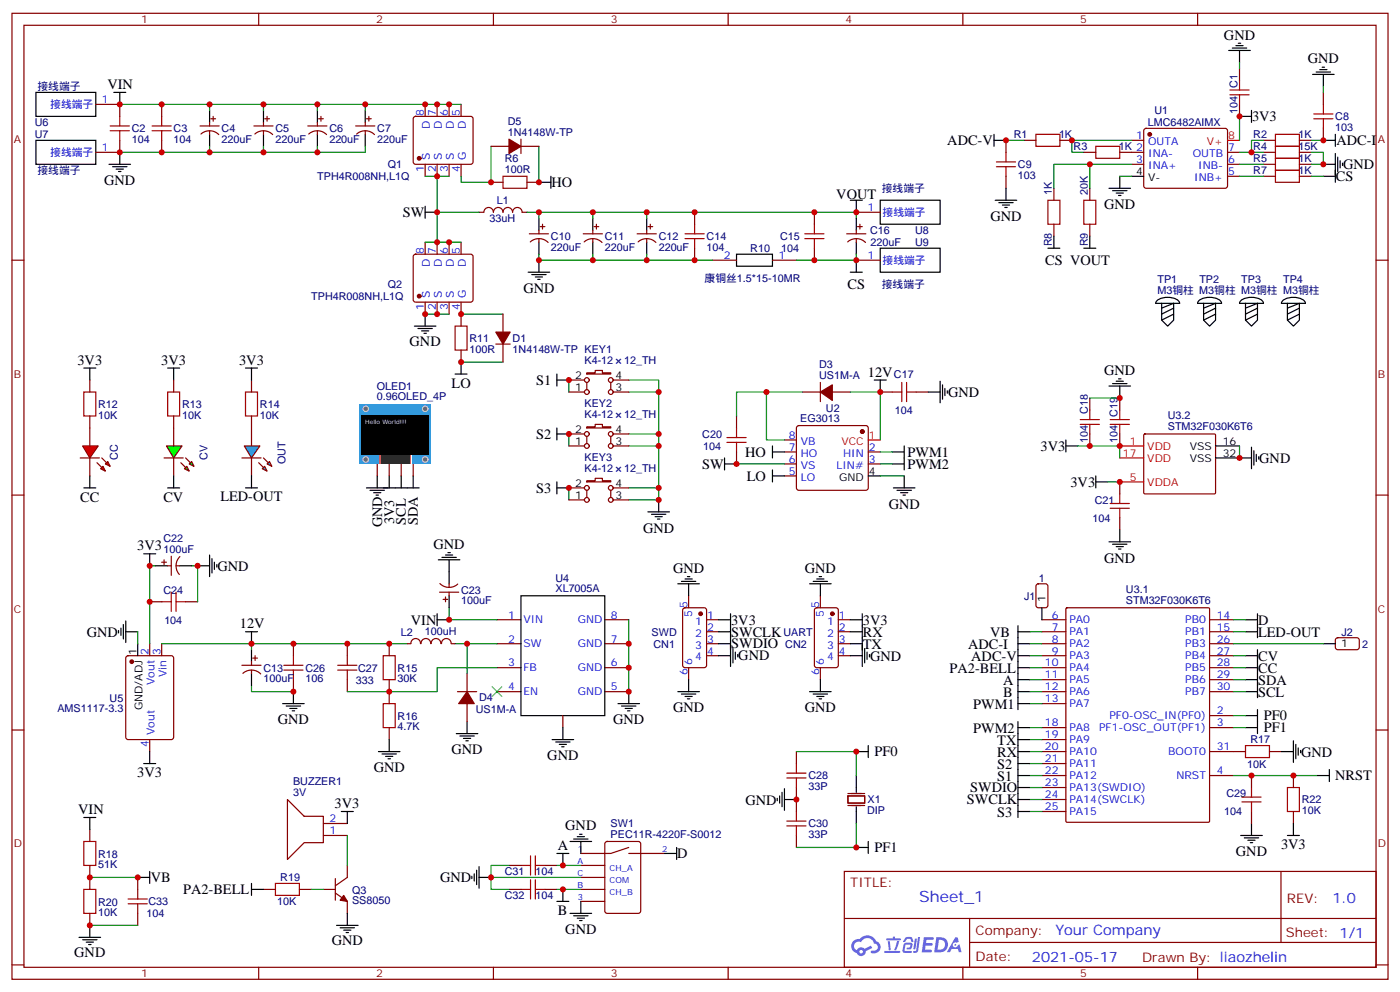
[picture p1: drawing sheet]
<svg xmlns="http://www.w3.org/2000/svg" width="412mm" height="292mm" viewBox="0 0 412 292" stroke-linecap="round" stroke-linejoin="round" font-family="sans-serif">
<defs><g id="words">
<text font-size="4.6" fill="#00f" x="270.8" y="265.5">Sheet_1</text>
<g font-size="4.2">
<text x="360.5" y="11.6">GND</text>
<text x="385.2" y="18.7">GND</text>
<text x="31.6" y="26.2">VIN</text>
<text x="368.8" y="35.7">3V3</text>
<text x="279.1" y="42.8">ADC-V</text>
<text x="393.7" y="42.7">ADC-I</text>
<text x="393.5" y="53.3">CS</text>
<text x="395.6" y="49.8">GND</text>
<text x="30.7" y="54.4">GND</text>
<text x="162.5" y="55.1">HO</text>
<text x="246.4" y="58.6">VOUT</text>
<text x="118.7" y="64">SW</text>
<text x="291.8" y="65">GND</text>
<text x="325.3" y="61.5">GND</text>
<text x="307.9" y="78">CS VOUT</text>
<text x="154.2" y="86.1">GND</text>
<text x="249.6" y="85.1">CS</text>
<text x="120.7" y="102">GND</text>
<text x="22.8" y="107.3">3V3</text>
<text x="47.5" y="107.3">3V3</text>
<text x="70.4" y="107.3">3V3</text>
<text x="157.9" y="113.3">S1</text>
<text x="255.6" y="110.8">12V</text>
<text x="325.3" y="110.5">GND</text>
<text x="133" y="114.1">LO</text>
<text x="279.3" y="116.9">GND</text>
<text x="157.9" y="129.2">S2</text>
<text x="219.5" y="134.4">HO</text>
<text x="267.3" y="134.5">PWM1</text>
<text x="306.5" y="132.7">3V3</text>
<text x="370.9" y="136.3">GND</text>
<text x="206.9" y="138">SW</text>
<text x="220" y="141.5">LO</text>
<text x="267.3" y="138">PWM2</text>
<text x="315.3" y="143.3">3V3</text>
<text x="23.6" y="147.6">CC</text>
<text x="48.1" y="147.6">CV</text>
<text x="64.9" y="147.6">LED-OUT</text>
<text x="157.9" y="145.1">S3</text>
<text x="261.8" y="149.7">GND</text>
<text x="112.5" y="155.3" transform="rotate(-90 112.5 155.3)">GND</text>
<text x="116.1" y="154.3" transform="rotate(-90 116.1 154.3)">3V3</text>
<text x="119.6" y="154.6" transform="rotate(-90 119.6 154.6)">SCL</text>
<text x="123.1" y="154.6" transform="rotate(-90 123.1 154.6)">SDA</text>
<text x="40.5" y="162">3V3</text>
<text x="127.7" y="161.6">GND</text>
<text x="189.5" y="156.8">GND</text>
<text x="325.3" y="165.6">GND</text>
<text x="64" y="168">GND</text>
<text x="198.3" y="168.7">GND</text>
<text x="237.1" y="168.6">GND</text>
<text x="70.7" y="184.9">12V</text>
<text x="121" y="183.9">VIN</text>
<text x="215.4" y="183.8">3V3</text>
<text x="254.2" y="183.8">3V3</text>
<text x="370.6" y="183.9">D</text>
<text x="25.6" y="187.4">GND</text>
<text x="215.4" y="187.4">SWCLK</text>
<text x="215.4" y="190.9">SWDIO</text>
<text x="254.2" y="190.9">TX</text>
<text x="254.2" y="187.4">RX</text>
<text x="285.2" y="190.9">ADC-I</text>
<text x="291.6" y="187.4">VB</text>
<text x="370.6" y="187.4">LED-OUT</text>
<text x="217.5" y="194.4">GND</text>
<text x="256.3" y="194.4">GND</text>
<text x="279.7" y="198">PA2-BELL</text>
<text x="286.1" y="194.5">ADC-V</text>
<text x="370.6" y="194.5">CV</text>
<text x="295.5" y="201.5">A</text>
<text x="370.6" y="201.5">SDA</text>
<text x="370.6" y="198">CC</text>
<text x="198.3" y="209.7">GND</text>
<text x="237.1" y="209.7">GND</text>
<text x="286.7" y="208.6">PWM1</text>
<text x="295.5" y="205.1">B</text>
<text x="370.6" y="205.1">SCL</text>
<text x="81.9" y="213.2">GND</text>
<text x="180.6" y="213.2">GND</text>
<text x="286.7" y="215.7">PWM2</text>
<text x="372.3" y="212.1">PF0</text>
<text x="372.3" y="215.6">PF1</text>
<text x="293.8" y="219.2">TX</text>
<text x="110.1" y="227.3">GND</text>
<text x="133" y="222">GND</text>
<text x="161.2" y="223.8">GND</text>
<text x="257.6" y="222.6">PF0</text>
<text x="293.8" y="226.2">S2</text>
<text x="293.8" y="222.7">RX</text>
<text x="383.3" y="222.7">GND</text>
<text x="40.5" y="228.8">3V3</text>
<text x="285.8" y="233.3">SWDIO</text>
<text x="293.8" y="229.8">S1</text>
<text x="393.3" y="229.7">NRST</text>
<text x="23.1" y="239.6">VIN</text>
<text x="98.5" y="237.8">3V3</text>
<text x="219.6" y="236.8">GND</text>
<text x="284.8" y="236.8">SWCLK</text>
<text x="166.5" y="244.5">GND</text>
<text x="293.8" y="240.3">S3</text>
<text x="164.3" y="250.1">A</text>
<text x="257.6" y="250.9">PF1</text>
<text x="377.4" y="249.9">3V3</text>
<text x="199.5" y="252.7">D</text>
<text x="364.1" y="252">GND</text>
<text x="44.5" y="259.7">VB</text>
<text x="53.9" y="263.2">PA2-BELL</text>
<text x="129.7" y="259.7">GND</text>
<text x="164.3" y="269.3">B</text>
<text x="166.5" y="274.9">GND</text>
<text x="21.9" y="281.6">GND</text>
<text x="97.7" y="278">GND</text>
</g>
<g font-size="4.2" fill="#00f">
<text x="392.5" y="265.8">1.0</text>
<text x="310.9" y="275.3">Your Company</text>
<text x="304" y="283.1">2021-05-17</text>
</g>
<g font-size="3.9" fill="#800">
<text x="250.5" y="261.1">TITLE:</text>
<text x="379.1" y="265.8">REV:</text>
<text x="287.4" y="275.3">Company:</text>
<text x="378.7" y="275.9">Sheet: 1/1</text>
<text x="287.4" y="283">Date:</text>
<text x="336.4" y="283.1">Drawn By: liaozhelin</text>
</g>
<g font-size="3.2" fill="#800">
<text x="41.6" y="6.9">1</text>
<text x="110.8" y="6.9">2</text>
<text x="179.9" y="6.9">3</text>
<text x="249.1" y="6.9">4</text>
<text x="318.2" y="6.9">5</text>
<text x="4.1" y="42">A</text>
<text x="405.9" y="42">A</text>
<text x="4.1" y="111.2">B</text>
<text x="405.9" y="111.2">B</text>
<text x="4.1" y="180.3">C</text>
<text x="405.9" y="180.3">C</text>
<text x="4.1" y="249.4">D</text>
<text x="405.9" y="249.4">D</text>
<text x="41.6" y="287.7">1</text>
<text x="110.8" y="287.7">2</text>
<text x="179.9" y="287.7">3</text>
<text x="249.1" y="287.7">4</text>
<text x="318.2" y="287.7">5</text>
</g>
<g font-size="3.2" fill="#000080">
<text x="11.1" y="26.5">接线端子</text>
<text x="364.5" y="25.8" transform="rotate(-90 364.5 25.8)">C1</text>
<text x="340.1" y="33.6">U1</text>
<text x="364.5" y="33.5" transform="rotate(-90 364.5 33.5)">104</text>
<text x="393.3" y="35.4">C8</text>
<text x="10.2" y="37.1">U6</text>
<text x="10.2" y="40.7">U7</text>
<text x="38.8" y="39">C2</text>
<text x="51.2" y="39">C3</text>
<text x="65.3" y="38.9">C4</text>
<text x="81.1" y="38.9">C5</text>
<text x="97" y="38.9">C6</text>
<text x="111.1" y="38.9">C7</text>
<text x="149.6" y="39.9">1N4148W-TP</text>
<text x="149.6" y="36.7">D5</text>
<text x="298.6" y="40.7">R1</text>
<text x="312" y="40.7">1K</text>
<text x="338.1" y="37.2">LMC6482AIMX</text>
<text x="369.2" y="40.7">R2</text>
<text x="382.5" y="40.7">1K</text>
<text x="393.3" y="38.6">103</text>
<text x="38.8" y="42.1">104</text>
<text x="51.2" y="42.1">104</text>
<text x="65.3" y="42.1">220uF</text>
<text x="81.1" y="42.1">220uF</text>
<text x="97" y="42.1">220uF</text>
<text x="111.1" y="42.1">220uF</text>
<text x="148.7" y="47.7">R6</text>
<text x="316.2" y="44.2">R3</text>
<text x="329.6" y="44.2">1K 2</text>
<text x="369.2" y="47.7">R5</text>
<text x="369.2" y="44.2">R4</text>
<text x="382.5" y="47.7">1K</text>
<text x="382.5" y="44.2">15K</text>
<text x="11.1" y="51.2">接线端子</text>
<text x="93.5" y="53">TPH4R008NH,L1Q</text>
<text x="114.2" y="49.5">Q1</text>
<text x="148.7" y="50.8">100R</text>
<text x="299.9" y="52.7">103</text>
<text x="299.9" y="49.5">C9</text>
<text x="369.2" y="51.3">R7</text>
<text x="382.5" y="51.3">1K</text>
<text x="259.8" y="56.5">接线端子</text>
<text x="309.9" y="57.4" transform="rotate(-90 309.9 57.4)">1K</text>
<text x="320.4" y="57.4" transform="rotate(-90 320.4 57.4)">20K</text>
<text x="144.2" y="65.4">33uH</text>
<text x="146.3" y="60.1">L1</text>
<text x="162.3" y="70.7">C10</text>
<text x="178.2" y="70.7">C11</text>
<text x="194" y="70.7">C12</text>
<text x="208.1" y="70.7">C14</text>
<text x="229.8" y="70.6">C15</text>
<text x="256.3" y="68.9">C16</text>
<text x="269.5" y="68.9">U8</text>
<text x="162.3" y="73.9">220uF</text>
<text x="178.2" y="73.9">220uF</text>
<text x="194" y="73.9">220uF</text>
<text x="208.1" y="73.8">104</text>
<text x="221" y="74.2">R10</text>
<text x="230.1" y="74.2">104</text>
<text x="256.4" y="72.4">220uF</text>
<text x="269.5" y="72.4">U9</text>
<text x="309.9" y="72.6" transform="rotate(-90 309.9 72.6)">R8</text>
<text x="320.4" y="72.6" transform="rotate(-90 320.4 72.6)">R9</text>
<text x="207.6" y="83">康铜丝1.5*15-10MR</text>
<text x="340.9" y="83.4">TP1</text>
<text x="353.3" y="83.4">TP2</text>
<text x="365.6" y="83.4">TP3</text>
<text x="378" y="83.4">TP4</text>
<text x="91.7" y="88.3">TPH4R008NH,L1Q</text>
<text x="114.2" y="84.8">Q2</text>
<text x="259.8" y="84.8">接线端子</text>
<text x="340.9" y="86.5">M3铜柱 M3铜柱 M3铜柱 M3铜柱</text>
<text x="138.3" y="100.7">R11</text>
<text x="151" y="100.7">D1</text>
<text x="138.3" y="103.8">100R</text>
<text x="151" y="103.8">1N4148W-TP KEY1</text>
<text x="172.2" y="107.1">K4-12</text>
<text x="183.8" y="107.1">12_TH</text>
<text x="241.3" y="111.5">US1M-A</text>
<text x="241.3" y="108.4">D3</text>
<text x="263.3" y="111.2">C17</text>
<text x="111" y="117.9">0.96OLED_4P</text>
<text x="111" y="114.7">OLED1</text>
<text x="172.2" y="119.8">KEY2</text>
<text x="28.9" y="123.2">10K</text>
<text x="28.9" y="120.1">R12</text>
<text x="53.6" y="123.2">10K</text>
<text x="53.6" y="120.1">R13</text>
<text x="76.6" y="123.2">10K</text>
<text x="76.6" y="120.1">R14</text>
<text x="172.2" y="123">K4-12</text>
<text x="183.8" y="123">12_TH</text>
<text x="235.7" y="124.2">EG3013</text>
<text x="243.3" y="121.2">U2</text>
<text x="263.6" y="121.8">104</text>
<text x="320.4" y="121.9" transform="rotate(-90 320.4 121.9)">C18</text>
<text x="329.2" y="122.8" transform="rotate(-90 329.2 122.8)">C19</text>
<text x="344" y="123.4">U3.2</text>
<text x="206.9" y="128.9">C20</text>
<text x="320.4" y="130.5" transform="rotate(-90 320.4 130.5)">104</text>
<text x="329.2" y="130.5" transform="rotate(-90 329.2 130.5)">104</text>
<text x="344" y="126.6">STM32F030K6T6</text>
<text x="34.7" y="135.4" transform="rotate(-90 34.7 135.4)">CC</text>
<text x="61.1" y="135.3" transform="rotate(-90 61.1 135.3)">CV</text>
<text x="84.1" y="136.5" transform="rotate(-90 84.1 136.5)">OUT</text>
<text x="172.2" y="135.7">KEY3</text>
<text x="207.2" y="132.4">104</text>
<text x="172.2" y="138.9">K4-12</text>
<text x="183.8" y="138.9">12_TH</text>
<text x="322.5" y="148.3">C21</text>
<text x="321.8" y="153.6">104</text>
<text x="48.1" y="159.5">C22</text>
<text x="48.1" y="162.7">100uF</text>
<text x="163.6" y="171.3">U4</text>
<text x="306" y="171.2">1</text>
<text x="48.1" y="174.7">C24</text>
<text x="135.8" y="177.9">100uF</text>
<text x="135.8" y="174.7">C23</text>
<text x="163.6" y="174.3">XL7005A</text>
<text x="301.7" y="176.5">J1</text>
<text x="331.7" y="177.8">STM32F030K6T6</text>
<text x="331.7" y="174.6">U3.1</text>
<text x="48.4" y="183.6">104</text>
<text x="118.1" y="187.1">L2</text>
<text x="125.2" y="186.9">100uH</text>
<text x="192" y="187.1">SWD</text>
<text x="192.5" y="190.6">CN1</text>
<text x="230.8" y="187.1">UART</text>
<text x="231.3" y="190.6">CN2</text>
<text x="395.1" y="187.1">J2</text>
<text x="401.3" y="190.7">2</text>
<text x="77.6" y="197.7">C13</text>
<text x="90" y="197.7">C26</text>
<text x="105.5" y="197.7">C27</text>
<text x="117.1" y="197.7">R15</text>
<text x="77.6" y="200.8">100uF</text>
<text x="90" y="200.8">106</text>
<text x="104.9" y="201.2">333</text>
<text x="117.1" y="200.8">30K</text>
<text x="16.9" y="209.7">AMS1117-3.3</text>
<text x="32.3" y="206.6">U5</text>
<text x="141.1" y="206.5">D4</text>
<text x="117.1" y="214.9">4.7K</text>
<text x="117.1" y="211.9">R16</text>
<text x="140.2" y="210">US1M-A</text>
<text x="368.3" y="218.8">R17</text>
<text x="367.4" y="226">10K</text>
<text x="86.3" y="231.2">BUZZER1</text>
<text x="238.1" y="232.6">33P</text>
<text x="238.1" y="229.4">C28</text>
<text x="86.3" y="234.3">3V</text>
<text x="255.4" y="239.6">DIP</text>
<text x="255.6" y="236.5">X1</text>
<text x="361.3" y="234.7">C29</text>
<text x="383.5" y="239.7">10K</text>
<text x="383.5" y="236.5">R22</text>
<text x="179.9" y="243.4">SW1</text>
<text x="238.1" y="243.5">C30</text>
<text x="360.6" y="240">104</text>
<text x="179.9" y="246.6">PEC11R-4220F-S0012</text>
<text x="238.1" y="246.7">33P</text>
<text x="28.9" y="255.5">51K</text>
<text x="28.9" y="252.4">R18</text>
<text x="148.7" y="257.7">C31</text>
<text x="157.8" y="257.7">104</text>
<text x="82.6" y="259.4">R19</text>
<text x="103.7" y="263">Q3</text>
<text x="28.9" y="269.6">10K</text>
<text x="28.9" y="266.5">R20</text>
<text x="43.1" y="270">104</text>
<text x="43.8" y="266.5">C33</text>
<text x="81.6" y="266.5">10K</text>
<text x="103.7" y="266.1">SS8050</text>
<text x="148.7" y="264.7">C32</text>
<text x="157.8" y="264.7">104</text>
</g>
<g font-size="3.2" fill="#00f">
<text x="14.8" y="31.8">接线端子</text>
<text x="30" y="30.4">1</text>
<text x="124.9" y="34.1" transform="rotate(-90 124.9 34.1)">8</text>
<text x="128.4" y="34.1" transform="rotate(-90 128.4 34.1)">7</text>
<text x="131.9" y="34.1" transform="rotate(-90 131.9 34.1)">6</text>
<text x="135.5" y="34.1" transform="rotate(-90 135.5 34.1)">5</text>
<text x="126.6" y="38" transform="rotate(-90 126.6 38)">D</text>
<text x="130.2" y="38" transform="rotate(-90 130.2 38)">D</text>
<text x="133.7" y="38" transform="rotate(-90 133.7 38)">D</text>
<text x="137.2" y="38" transform="rotate(-90 137.2 38)">D</text>
<text x="334.7" y="41">1</text>
<text x="14.8" y="45.9">接线端子</text>
<text x="30" y="44.5">1</text>
<text x="126.6" y="47.1" transform="rotate(-90 126.6 47.1)">S</text>
<text x="130.2" y="47.1" transform="rotate(-90 130.2 47.1)">S</text>
<text x="133.7" y="47.1" transform="rotate(-90 133.7 47.1)">S</text>
<text x="137.2" y="47.1" transform="rotate(-90 137.2 47.1)">G</text>
<text x="338.2" y="42.7">OUTA</text>
<text x="338.2" y="46.2">INA-</text>
<text x="351.3" y="46.2">OUTB</text>
<text x="361.8" y="44.5">7</text>
<text x="124.9" y="50.6" transform="rotate(-90 124.9 50.6)">1</text>
<text x="128.4" y="50.6" transform="rotate(-90 128.4 50.6)">2</text>
<text x="131.9" y="50.6" transform="rotate(-90 131.9 50.6)">3</text>
<text x="135.5" y="50.6" transform="rotate(-90 135.5 50.6)">4</text>
<text x="334.7" y="48">3</text>
<text x="338.2" y="49.8">INA+</text>
<text x="351.8" y="53.3">INB+</text>
<text x="353" y="49.8">INB-</text>
<text x="361.8" y="51.5">5</text>
<text x="361.8" y="48">6</text>
<text x="255.5" y="62.1">1</text>
<text x="260" y="63.5">接线端子</text>
<text x="124.9" y="74.6" transform="rotate(-90 124.9 74.6)">8</text>
<text x="128.4" y="74.6" transform="rotate(-90 128.4 74.6)">7</text>
<text x="131.9" y="74.6" transform="rotate(-90 131.9 74.6)">6</text>
<text x="135.5" y="74.6" transform="rotate(-90 135.5 74.6)">5</text>
<text x="213.2" y="76.2">2</text>
<text x="229.3" y="76.2">1</text>
<text x="255.5" y="76.2">1</text>
<text x="260" y="77.6">接线端子</text>
<text x="126.6" y="78.6" transform="rotate(-90 126.6 78.6)">D</text>
<text x="130.2" y="78.6" transform="rotate(-90 130.2 78.6)">D</text>
<text x="133.7" y="78.6" transform="rotate(-90 133.7 78.6)">D</text>
<text x="137.2" y="78.6" transform="rotate(-90 137.2 78.6)">D</text>
<text x="126.6" y="87.6" transform="rotate(-90 126.6 87.6)">S</text>
<text x="130.2" y="87.6" transform="rotate(-90 130.2 87.6)">S</text>
<text x="133.7" y="87.6" transform="rotate(-90 133.7 87.6)">S</text>
<text x="137.2" y="87.6" transform="rotate(-90 137.2 87.6)">G</text>
<text x="124.9" y="91.1" transform="rotate(-90 124.9 91.1)">1</text>
<text x="128.4" y="91.1" transform="rotate(-90 128.4 91.1)">2</text>
<text x="131.9" y="91.1" transform="rotate(-90 131.9 91.1)">3</text>
<text x="135.5" y="91.1" transform="rotate(-90 135.5 91.1)">4</text>
<text x="232.4" y="129.2">8</text>
<text x="235.9" y="130.9">VB</text>
<text x="232.4" y="136.2">6</text>
<text x="232.4" y="132.7">7</text>
<text x="235.9" y="138">VS</text>
<text x="235.9" y="134.4">HO</text>
<text x="246.4" y="138">LIN#</text>
<text x="248.4" y="134.4">HIN</text>
<text x="255.9" y="132.7">2</text>
<text x="255.9" y="136.2">3</text>
<text x="232.4" y="139.7">5</text>
<text x="235.9" y="141.5">LO</text>
<text x="202.5" y="178.9" transform="rotate(-90 202.5 178.9)">5</text>
<text x="241.3" y="178.9" transform="rotate(-90 241.3 178.9)">5</text>
<text x="149.7" y="182.1">1</text>
<text x="154.2" y="183.5">VIN</text>
<text x="170.2" y="183.5">GND</text>
<text x="179.9" y="182.1">8</text>
<text x="203.9" y="181.6" transform="rotate(-90 203.9 181.6)">5</text>
<text x="204.8" y="183.8">1</text>
<text x="208.3" y="182.1">1</text>
<text x="208.3" y="185.6">2</text>
<text x="242.7" y="181.6" transform="rotate(-90 242.7 181.6)">5</text>
<text x="243.6" y="183.8">1</text>
<text x="247.1" y="182.1">1</text>
<text x="247.1" y="185.6">2</text>
<text x="309.8" y="182.1">6</text>
<text x="309.8" y="185.6">7</text>
<text x="315" y="183.5">PA0</text>
<text x="349.1" y="183.5">PB0</text>
<text x="358.4" y="182.1">14</text>
<text x="358.4" y="185.6">15</text>
<text x="149.7" y="189.1">2</text>
<text x="154.2" y="190.5">SW</text>
<text x="170.2" y="190.5">GND</text>
<text x="179.9" y="189.1">7</text>
<text x="204.8" y="187.4">2</text>
<text x="204.8" y="190.9">3</text>
<text x="208.3" y="189.1">3</text>
<text x="243.6" y="187.4">2</text>
<text x="243.6" y="190.9">3</text>
<text x="247.1" y="189.1">3</text>
<text x="309.8" y="189.1">8</text>
<text x="315" y="187">PA1</text>
<text x="315" y="190.5">PA2</text>
<text x="349.1" y="187">PB1</text>
<text x="349.1" y="190.5">PB3</text>
<text x="358.4" y="189.1">26</text>
<text x="43.7" y="192.8" transform="rotate(-90 43.7 192.8)">2</text>
<text x="47.3" y="192.8" transform="rotate(-90 47.3 192.8)">3</text>
<text x="149.7" y="196.2">3</text>
<text x="154.2" y="197.6">FB</text>
<text x="170.2" y="197.6">GND</text>
<text x="179.9" y="196.2">6</text>
<text x="203.9" y="195.8" transform="rotate(-90 203.9 195.8)">6</text>
<text x="204.8" y="194.4">4</text>
<text x="208.3" y="192.7">4</text>
<text x="242.7" y="195.8" transform="rotate(-90 242.7 195.8)">6</text>
<text x="243.6" y="194.4">4</text>
<text x="247.1" y="192.7">4</text>
<text x="307.8" y="196.2">10</text>
<text x="309.8" y="192.7">9</text>
<text x="315" y="194.1">PA3</text>
<text x="315" y="197.6">PA4</text>
<text x="349.1" y="194.1">PB4</text>
<text x="349.1" y="197.6">PB5</text>
<text x="358.4" y="192.7">27</text>
<text x="358.4" y="196.2">28</text>
<text x="45.5" y="201.7" transform="rotate(-90 45.5 201.7)">Vout</text>
<text x="49" y="199.4" transform="rotate(-90 49 199.4)">Vin</text>
<text x="149.7" y="203.2">4</text>
<text x="179.9" y="203.2">5</text>
<text x="202.5" y="198.6" transform="rotate(-90 202.5 198.6)">6</text>
<text x="241.3" y="198.6" transform="rotate(-90 241.3 198.6)">6</text>
<text x="307.8" y="199.7">11</text>
<text x="307.8" y="203.2">12</text>
<text x="315" y="201.1">PA5</text>
<text x="349.1" y="201.1">PB6</text>
<text x="358.4" y="199.7">29</text>
<text x="358.4" y="203.2">30</text>
<text x="154.2" y="204.6">EN</text>
<text x="170.2" y="204.6">GND</text>
<text x="307.8" y="206.8">13</text>
<text x="315" y="204.6">PA6</text>
<text x="315" y="208.2">PA7</text>
<text x="349.1" y="204.6">PB7</text>
<text x="307.8" y="213.8">18</text>
<text x="315" y="215.2">PA8</text>
<text x="323.7" y="215.2">PF1-OSC_OUT(PF1)</text>
<text x="326.8" y="211.7">PF0-OSC_IN(PF0)</text>
<text x="358.4" y="210.3">2</text>
<text x="358.4" y="213.8">3</text>
<text x="43.7" y="219.9" transform="rotate(-90 43.7 219.9)">4</text>
<text x="45.5" y="216.4" transform="rotate(-90 45.5 216.4)">Vout</text>
<text x="307.8" y="217.3">19</text>
<text x="307.8" y="220.9">20</text>
<text x="315" y="218.8">PA9</text>
<text x="358.4" y="220.9">31</text>
<text x="307.8" y="224.4">21</text>
<text x="307.8" y="227.9">22</text>
<text x="315" y="222.3">PA10</text>
<text x="315" y="225.8">PA11</text>
<text x="344.1" y="222.3">BOOT0</text>
<text x="358.4" y="227.9">4</text>
<text x="307.8" y="231.5">23</text>
<text x="315" y="229.3">PA12</text>
<text x="315" y="232.9">PA13(SWDIO)</text>
<text x="346.5" y="229.3">NRST</text>
<text x="307.8" y="235">24</text>
<text x="307.8" y="238.5">25</text>
<text x="315" y="236.4">PA14(SWCLK)</text>
<text x="315" y="239.9">PA15</text>
<text x="97" y="245.6">1</text>
<text x="97" y="242">2</text>
</g>
<g font-size="3.2" fill="#f00">
<text x="361.8" y="41">8</text>
<text x="355.5" y="42.7">V+</text>
<text x="247.9" y="130.9">VCC</text>
<text x="255.9" y="129.2">1</text>
<text x="332.8" y="130.9">1</text>
<text x="330.8" y="134.4">17</text>
<text x="338" y="132.3">VDD</text>
<text x="338" y="135.9">VDD</text>
<text x="332.8" y="141.5">5</text>
<text x="338" y="142.9">VDDA</text>
</g>
<g font-size="3.2">
<text x="334.7" y="51.5">4</text>
<text x="338.2" y="53.3">V-</text>
<text x="169.4" y="111.5">2</text>
<text x="181.3" y="111.5">4</text>
<text x="169.4" y="115">1</text>
<text x="181.3" y="115">3</text>
<text x="169.4" y="130.9">1</text>
<text x="169.4" y="127.4">2</text>
<text x="181.3" y="130.9">3</text>
<text x="181.3" y="127.4">4</text>
<text x="360.2" y="130.9">16</text>
<text x="350.5" y="132.3">VSS</text>
<text x="350.5" y="135.9">VSS</text>
<text x="360.2" y="134.4">32</text>
<text x="169.4" y="143.3">2</text>
<text x="181.3" y="143.3">4</text>
<text x="247.2" y="141.5">GND</text>
<text x="255.9" y="139.7">4</text>
<text x="169.4" y="146.8">1</text>
<text x="181.3" y="146.8">3</text>
<text x="308" y="177.1" transform="rotate(-90 308 177.1)">1</text>
<text x="395.1" y="190.5">1</text>
<text x="40.2" y="192.8" transform="rotate(-90 40.2 192.8)">1</text>
<text x="42" y="209.1" transform="rotate(-90 42 209.1)">GND/ADJ</text>
</g>
<g font-size="2.5" fill="#00f">
<text x="170.2" y="250.9">1</text>
<text x="195.1" y="250.9">2</text>
<text x="170.1" y="257.9">C</text>
<text x="170.1" y="254.4">A</text>
<text x="179.6" y="256.2">CH_A</text>
<text x="170.1" y="261.4">B</text>
<text x="179.6" y="263.3">CH_B</text>
<text x="179.6" y="259.8">COM</text>
<text x="170.2" y="265">3</text>
</g>
<text font-size="1.8" fill="#fff" x="107.6" y="124.9">Hello World!!!</text>
</g></defs>
<g fill="none" stroke="#870000" stroke-width=".35">
<path d="M3.5 3.9h405.4v284.4h-405.4zM7.1 7.4h398.2v277.3h-398.2zM76.2 3.9v3.5M145.3 3.9v3.5M214.5 3.9v3.5M283.6 3.9v3.5M352.8 3.9v3.5M3.5 76.6h3.6M405.3 76.6h3.6M3.5 145.7h3.6M405.3 145.7h3.6M3.5 214.9h3.6"/>
<path d="M405.3 214.9h3.6M248.7 256.5h156.6v28.2h-156.6zM377.3 256.5v20.9M248.7 270.4h156.5M285.6 277.4h119.6M285.6 270.4v14.1M3.5 284h3.6M76.2 284.7v3.6M145.3 284.7v3.6M214.5 284.7v3.6M283.6 284.7v3.6M352.8 284.7v3.6"/>
<path d="M405.3 284h3.6"/>
</g>
<g fill="#5487ff">
<path d="M272.1 275.8h2.6l.3 .2-.1 .6h-2l-.1 1h1.6l.4 .4-.4 .4h-1.7l-.2 1.1 1.8 .1 .3 .3-.2 .4h-2.9z"/>
<path d="M281.4 275.9h.7l.4 1.3-.7 .3a.74 .74 0 0 0-1.1 .3 .74 .74 0 0 0 .5 1.1 .74 .74 0 0 0 .9-.7l.5-.3 .7 2.4h-.9l-.2-1h-1.9l-.5 1h-.9z"/>
<path d="M269.5 276.3h.6l-.4 2.9a.31 .31 0 0 1-.3 .3 .31 .31 0 0 1-.3-.3z"/>
<path d="M270.4 275.8h.6l-.5 4a.89 .89 0 0 1-.7 .7 .89 .89 0 0 1-.9-.3l1-.5z"/>
<path d="M266.8 276l.6-.2 1.2 .1 .5 1.3-.6 .1-.4-.9-1 .1a.95 .95 0 0 1-1 .8l-.1-.2z"/>
<path d="M266.4 277.7l1.8-.2a1.04 1.04 0 0 1 .6 1.1 1.04 1.04 0 0 1-.8 .9h-.7a.29 .29 0 0 1-.3-.4 .29 .29 0 0 1 .3-.2h.7l.2-.8h-1.4l-.4 1.8h1.9a.29 .29 0 0 1 .3 .3 .29 .29 0 0 1-.3 .3h-2l-.4-.3 .2-2.1z"/>
<path d="M260.5 279.9h4.4a.3 .3 0 0 1 .3 .3 .3 .3 0 0 1-.3 .3h-4.3z"/>
<path d="M264.3 277h.6l-.5 1.6a1.02 1.02 0 0 1-.7 1.2l-.2-.3z"/>
<path d="M261.5 277h.6l.3 2.4-.3 .3-.3-.2z"/>
<path d="M261.1 276.2h1.9l.2-.5h.5l-.1 .5h1.5a.29 .29 0 0 1 .3 .3 .29 .29 0 0 1-.3 .3h-3.9z"/>
<path d="M275.8 275.9l-.6 4.4h1.4a2.27 2.27 0 0 0 2.7-2.3 2.27 2.27 0 0 0-2.7-2.1zM276.6 276.6a1.5 1.5 0 0 1 1.8 1.6 1.5 1.5 0 0 1-1.9 1.3h-.3z"/>
<path d="M251.4 277a2.09 2.09 0 0 0 1 3.5 1.37 1.37 0 0 0 1.5 .9 1.37 1.37 0 0 0 1.1-1.4l2-1-.5-.7-1.8 1a1.4 1.4 0 0 0-2.3 .4 1.32 1.32 0 0 1-.6-1.9 1.32 1.32 0 0 1 1.9-.4 2.02 2.02 0 0 1 2-1.3 2.02 2.02 0 0 1 1.8 1.7 1.09 1.09 0 0 1 1.1 1.3 1.09 1.09 0 0 1-1.6 .7 .41 .41 0 0 0-.5 .3 .41 .41 0 0 0 .4 .5 1.89 1.89 0 0 0 2.4-1.2 1.89 1.89 0 0 0-1.2-2.4 2.98 2.98 0 0 0-5-.6l-1 .1zM253.2 280.1a.52 .52 0 0 1 1 0 .52 .52 0 0 1-1 0z"/>
<circle cx="281.4" cy="278.1" r=".28"/>
</g>
<g fill="#870000" stroke="#870000" stroke-width=".35">
<path d="M101.2 263.6l1.1 1.7-2.1-.3z"/>
<circle cx="254" cy="127" r=".53"/>
<circle cx="38.8" cy="194.8" r=".53"/>
<circle cx="206.4" cy="180.7" r=".53"/>
</g>
<g fill="none" stroke="#870000" stroke-width=".35">
<path d="M329.8 117.2v3.5M111.1 136.6v3.5M114.7 136.6v3.5M118.2 136.6v3.5M121.7 136.6v3.5M231.1 133h3.5M231.1 136.6h3.5M231.1 129.5h3.5M234.8 125.5l.5-.2h19.8l.5 .2 .2 .5v17.6l-.3 .5-.4 .2h-19.8l-.5-.2-.2-.5v-17.6zM255.8 133h3.5M255.8 136.6h3.5M329.8 127.7v3.6"/>
<path d="M337 127.9l.3-.2 20.6 .1 .2 .3-.1 17.1-.3 .2-20.6-.1-.2-.3zM231.1 140.1h3.5M329.8 141.9v3.5M329.8 152.4v3.6M201.3 179.1l.5-.2h5.6l.7 .4v16.5l-.4 .7h-5.9l-.7-.4v-16.5zM202.8 175.4v3.5M314 179.1l.3-.2h41.7l.3 .2v62.6l-.2 .3h-41.8l-.3-.2zM37.3 193.2l.4-.2h12.7l.7 .4 .1 23.6-.5 .6-13 .1-.6-.5-.1-23.5zM44.1 189.5v3.5M47.6 189.5v3.5M202.8 196.5v3.6M208.1 182.4h3.6"/>
<path d="M208.1 185.9h3.6M208.1 189.5h3.6M208.1 193h3.6M306.9 182.4h7.1M306.9 185.9h7.1M306.9 189.5h7.1M306.9 193h7.1M306.9 196.5h7.1M356.3 182.4h7.1M356.3 185.9h7.1M356.3 189.5h7.1M356.3 193h7.1"/>
<path d="M356.3 196.5h7.1M44.1 217.7v3.5M306.9 200.1h7.1M306.9 203.6h7.1M306.9 207.1h7.1M306.9 214.2h7.1M306.9 217.7h7.1M356.3 200.1h7.1M356.3 203.6h7.1M356.3 214.2h7.1M356.3 210.6h7.1M84.7 235.3l4.9 5h5.6v7.7h-5.6l-4.9 5z"/>
<path d="M234.6 221.2v3.6M234.6 231.8v7.1M249.8 234.3h4.9v2.1h-4.9zM249.8 237.1h4.9M249.8 233.6h4.9M306.9 221.2h7.1M306.9 224.8h7.1M306.9 228.3h7.1M306.9 231.8h7.1M306.9 235.3h7.1M306.9 238.9h7.1M356.3 221.2h10.6"/>
<path d="M356.3 228.3h7.1M368.7 228.3v3.5M368.7 238.9v3.5M373.9 221.2h3.6M95.2 245.9h7.1M95.2 242.4h7.1M98.8 258.6v6.4M102.3 254.7v3.6l-3.5 2.4M171.1 251.2h7.1M171.1 254.7h7.1M171.1 258.3h7.1M178.4 247.9l.5-.2h9.1l.7 .4v20l-.4 .7-9.4 .1-.7-.5v-20z"/>
<path d="M188.7 251.2h7.1M234.6 245.9v3.5M77.6 261.8h3.5M88.2 261.8h3.5M95.2 261.8h3.6M98.8 262.9l3.5 2.4v3.6M171.1 265.3h7.1M171.1 261.8h7.1"/>
</g>
<path d="M255.8 129.5h3.5M329.8 131.3h7.1M329.8 134.8h7.1M329.8 141.9h7.1" fill="none" stroke="#f00" stroke-width=".35"/>
<g fill="none" stroke="#000" stroke-width=".35">
<path d="M326.7 113.6h6.3M327.7 112.9h4.3M328.8 112.2h2.1M329.5 111.5h.7M329.8 113.6v3.6M314 131.3h3.5M314 129.5v3.5M358.1 131.3h7M358.1 134.8h10.6M368.7 131.6v6.4M369.4 132.7v4.2M370.1 133.7v2.2"/>
<path d="M370.8 134.4v.7M255.8 140.1h3.5M322.8 141.9h3.5M322.8 140.1v3.5M326.7 159.5h6.3M329.8 156v3.5M199.7 171.8h6.3M200.7 171.1h4.3M201.8 170.4h2.1M202.5 169.7h.7M202.8 171.8v3.6M327.7 160.2h4.3"/>
<path d="M328.8 160.9h2.1M329.5 161.6h.7M40.6 189.5v3.5M211.7 182.4h3.5M211.7 193h3.5M215.2 180.7v3.5M215.2 189.8v6.4M215.9 190.9v4.2M216.6 191.9v2.2M217.3 192.7v.7M199.7 203.6h6.3M200.7 204.3h4.3"/>
<path d="M201.8 205h2.1M202.5 205.7h.7M202.8 200.1v3.5M255.8 219.5v3.5M366.9 210.6h3.5M366.9 214.2h3.5M370.4 208.9v7M381 218.1v6.3M381.7 219.1v4.2M100.5 238.9h3.6M102.3 238.9v3.5M229 235v.7"/>
<path d="M229.7 234.3v2.1M230.4 233.2v4.3M231.1 235.3h3.5M231.1 232.2v6.3M252.2 228.3v4.9M252.2 237.5v4.9M252.2 221.2h3.6M299.9 235.3h3.5M299.9 231.8h3.5M299.9 230v7.1M377.5 221.2h3.5M382.4 220.2v2.1"/>
<path d="M383.1 220.9v.7M388.1 228.3h3.5M391.6 226.5v3.5M252.2 249.4h3.6M255.8 247.7v3.5M365.5 245.9h6.3M366.5 246.6h4.3M367.6 247.3h2.1M368.3 248h.7M368.7 242.4v3.5M74.1 261.8h3.5M74.1 260v3.6"/>
<path d="M99.1 272.4h6.4M100.2 273.1h4.2M101.2 273.8h2.2M102 274.5h.7M102.3 268.9v3.5"/>
</g>
<path d="M185.2 249.4l-5.3 1.8h-1.7M185.2 251.2h3.5" fill="none" stroke="#850000" stroke-width=".35"/>
<path d="M365.1 131.3v3.5M326.3 141.9h3.5M363.4 214.2h3.5M363.4 210.6h3.5M234.6 221.2h17.6v7.1M303.4 231.8h3.5M303.4 235.3h3.5M363.4 228.3h24.7M102.3 245.9v8.8M252.2 242.4v7h-17.6M91.7 261.8h3.5" fill="none" stroke="#008700" stroke-width=".35"/>
<g fill="none" stroke="#a10000" stroke-width=".35">
<path d="M327 124.9h5.7M327 123.5h5.7M329.8 120.7v2.8M329.8 124.9v2.8M327 149.6h5.7M327 148.2h5.7M329.8 145.4v2.8M329.8 149.6v2.8M366.9 219.5h7v3.5h-7zM231.8 229h5.6M231.8 227.6h5.6M234.6 224.8v2.8"/>
<path d="M234.6 229v2.8M234.6 238.9v2.8M365.8 236h5.7M365.8 234.6h5.7M368.7 231.8v2.8M368.7 236v2.9M231.8 243.1h5.6M231.8 241.7h5.6M234.6 243.1v2.8M81.1 260h7.1v3.6h-7.1z"/>
</g>
<path d="M105.8 118.9h21.2v17.7h-21.2z" fill="#39f"/>
<g fill="#666" stroke="#ccc" stroke-width=".35">
<circle cx="107.7" cy="135.3" r=".81"/>
<circle cx="125.2" cy="135.3" r=".81"/>
<circle cx="107.7" cy="120.3" r=".81"/>
<circle cx="125.2" cy="120.3" r=".81"/>
</g>
<path d="M111.7 133.7h9.5v2.9h-9.5z" fill="#fff"/>
<g fill="#fc0">
<path d="M111.7 133.7h.5v2.9h-.5z"/>
<path d="M120.6 133.7h.5v2.9h-.5z"/>
</g>
<path d="M112.3 133.7h8.3v2.9h-8.3z" fill="#333"/>
<path d="M106.5 122.1h19.8v11.7h-19.8z" fill="#000"/>
<g fill="none" stroke="#000" stroke-width=".35">
<path d="M107.9 143.6h15.6M109 144.3h4.2M110.1 145h2.1M110.8 145.7h.7M111.1 140.1v3.5M114.7 140.1v3.5M118.2 140.1v3.5M121.7 140.1v3.5M42.3 163h3.6M44.1 163v3.5M58.2 166.5h3.5M61.7 163.4v6.3"/>
<path d="M62.4 164.4v4.3M63.1 165.5v2.1M63.9 166.2v.7M129.1 164.8h6.4M130.2 164.1h4.2M131.2 163.4h2.1M131.9 162.7h.7M132.3 164.8v3.5M153.5 175.4h24.7v35.2h-24.7zM34.9 185.6v.7M35.6 184.9v2.1M36.3 183.8v4.3"/>
<path d="M37 185.9h3.6M37 182.8v6.3M72.3 185.9h3.5M74.1 185.9v3.6M128.8 182.4h3.5M128.8 180.7v3.5M299.9 196.5h3.5M299.9 193h3.5M299.9 184.2v24.7M299.9 189.5h3.5M299.9 185.9h3.5M366.9 196.5h3.5"/>
<path d="M366.9 193h3.5M366.9 185.9h3.5M366.9 182.4h3.5M370.4 180.7v7M370.4 191.2v14.2M83.3 207.1h6.3M84.3 207.8h4.2M85.4 208.5h2.1M86.1 209.2h.7M86.4 203.6v3.5M114.7 217.7v3.5M134.4 215.9h6.4"/>
<path d="M135.5 216.6h4.2M136.5 217.3h2.1M137.2 218.1h.7M137.6 212.4v3.5M182 207.1h6.4M183.1 207.8h4.2M184.1 208.5h2.2M184.9 209.2h.7M185.2 203.6v3.5M299.9 203.6h3.5M299.9 200.1h3.5M299.9 212.4v17.6"/>
<path d="M299.9 217.7h3.5M299.9 214.2h3.5M299.9 207.1h3.5M366.9 203.6h3.5M366.9 200.1h3.5M42.3 224.8h3.6M44.1 221.2v3.6M111.5 221.2h6.3M112.5 221.9h4.3M113.6 222.6h2.1M114.3 223.3h.7M299.9 238.9h3.5"/>
<path d="M299.9 237.1v3.5M299.9 228.3h3.5M299.9 224.8h3.5M299.9 221.2h3.5M24.7 240.6h3.5M26.5 240.6v3.6M139 257.9v.7M139.7 257.2v2.1M140.4 256.2v4.2M141.1 258.3h3.5M141.1 255.1v6.3M164 251.2h3.6"/>
<path d="M165.8 251.2v3.5M167.9 247.7h6.4M169 247h4.2M170 246.3h2.2M170.7 245.6h.7M171.1 247.7v3.5M195.8 251.2h3.5M199.3 249.4v3.6M23.3 275.9h6.3M24.3 276.6h4.3M25.4 277.3h2.1M26.1 278h.7"/>
<path d="M26.5 272.4v3.5M164 265.3h3.6M165.8 261.8v3.5M167.9 268.9h6.4M169 269.6h4.2M170 270.3h2.2M170.7 271h.7M171.1 265.3v3.6"/>
</g>
<g fill="none" stroke="#008700" stroke-width=".35">
<path d="M45.9 166.5h-1.8v23M56.4 166.5h1.8v10.6M132.3 178.9v3.5h14.1M40.6 185.9v3.6M47.6 189.5h72.3M134.1 189.5h12.3M137.6 189.5v8.8M146.4 196.5h-17.6v7.1h-26.5M185.2 182.4v21.2M303.4 196.5h3.5M303.4 193h3.5M303.4 189.5h3.5"/>
<path d="M303.4 185.9h3.5M363.4 196.5h3.5M363.4 193h3.5M363.4 185.9h3.5M363.4 182.4h3.5M74.1 201.8v1.8h12.3M303.4 200.1h3.5M303.4 203.6h3.5M303.4 217.7h3.5M303.4 214.2h3.5M303.4 207.1h3.5M363.4 200.1h3.5"/>
<path d="M363.4 203.6h3.5M303.4 238.9h3.5M303.4 228.3h3.5M303.4 224.8h3.5M303.4 221.2h3.5M26.5 258.3h14.1M149.9 254.7h-5.3v3.6M164 254.7h7.1M171.1 258.3h-26.5v3.5h5.3M26.5 272.4h14.1M164 261.8h7.1"/>
</g>
<g fill="none" stroke="#a10000" stroke-width=".35">
<path d="M47.6 177.1h2.8M50.4 174.3v5.7M51.9 174.3v5.7M51.9 177.1h2.8M83.6 197.2h5.7M83.6 195.8h5.7M86.4 193v2.8M86.4 197.2v2.9M99.5 197.2h5.6M99.5 195.8h5.6M102.3 193v2.8M102.3 197.2v2.9"/>
<path d="M112.9 193h3.5v7.1h-3.5zM112.9 207.1h3.5v7.1h-3.5zM24.7 247.7h3.5v7h-3.5zM153.5 254.7h2.8M156.3 251.9v5.7M156.3 259v5.6M157.7 251.9v5.7M157.7 259v5.6M157.7 254.7h2.8M24.7 261.8h3.5v7.1h-3.5zM37.7 266h5.7M37.7 264.6h5.7"/>
<path d="M40.6 261.8v2.8M40.6 266v2.9M153.5 261.8h2.8M157.7 261.8h2.8"/>
</g>
<g fill="none" stroke="#870000" stroke-width=".35">
<path d="M44.1 177.1h3.5M54.7 177.1h3.5M86.4 189.5v3.5M102.3 189.5v3.5M114.7 189.5v3.5M146.4 182.4h7.1M146.4 189.5h7.1M146.4 196.5h7.1M178.2 182.4h7M178.2 189.5h7M178.2 196.5h7M86.4 200.1v3.5"/>
<path d="M102.3 200.1v3.5M114.7 200.1v7M114.7 214.2v3.5M146.4 203.6h7.1M165.8 210.6v3.6M178.2 203.6h7M26.5 244.2v3.5M26.5 254.7v7.1M40.6 258.3v3.5M149.9 254.7h3.6M160.5 254.7h3.5M26.5 268.9v3.5"/>
<path d="M40.6 268.9v3.5M149.9 261.8h3.6M160.5 261.8h3.5"/>
</g>
<path d="M145 202.2l2.8 2.8M147.8 202.2l-2.8 2.8" fill="none" stroke="#3c3" stroke-width=".35"/>
<g fill="#f00" stroke="#870000" stroke-width=".35">
<path d="M24.3 131.3h4.6l-2.4 3.5z"/>
<path d="M23.6 134.8h5.7z"/>
</g>
<g fill="#870000" stroke="#870000" stroke-width=".35">
<path d="M30 134.8l1.4 1.4z"/>
<path d="M28.6 136.2l1.4 1.4z"/>
</g>
<g fill="#f00" stroke="#870000" stroke-width=".35">
<path d="M31 136.6l.7-.7 .8 1.4z"/>
<path d="M30.3 137.3l.7 1.4-1.4-.7z"/>
</g>
<path d="M26.5 126v5.3M26.5 134.8v5.3" fill="none" stroke="#870000" stroke-width=".35"/>
<path d="M49 131.3h4.6l-2.4 3.5z" fill="#0f0" stroke="#870000" stroke-width=".35"/>
<path d="M48.3 134.8h5.7z" fill="#f00" stroke="#870000" stroke-width=".35"/>
<g fill="#870000" stroke="#870000" stroke-width=".35">
<path d="M54.7 134.8l1.4 1.4z"/>
<path d="M53.3 136.2l1.4 1.4z"/>
</g>
<g fill="#0f0" stroke="#870000" stroke-width=".35">
<path d="M55.7 136.6l.7-.7 .7 1.4z"/>
<path d="M55 137.3l.7 1.4-1.4-.7z"/>
</g>
<path d="M51.2 126v5.3M51.2 134.8v5.3M74.1 126v5.3M74.1 134.8v5.3" fill="none" stroke="#870000" stroke-width=".35"/>
<g fill="#09f" stroke="#870000" stroke-width=".35">
<path d="M77.3 138l.7-.7 .7 1.4z"/>
<path d="M78.7 136.6l.7-.7 .7 1.4z"/>
</g>
<g fill="#870000" stroke="#870000" stroke-width=".35">
<path d="M76.2 136.2l1.4 1.4z"/>
<path d="M77.6 134.8l1.4 1.4z"/>
</g>
<path d="M71.3 134.8h5.6z" fill="#f00" stroke="#870000" stroke-width=".35"/>
<path d="M72 131.3h4.6l-2.5 3.5z" fill="#09f" stroke="#870000" stroke-width=".35"/>
<g fill="none" stroke="#000" stroke-width=".35">
<path d="M361.9 14.9h6.4M363 14.1h4.2M364.1 13.4h2.1M364.8 12.7h.7M365.1 14.9v3.5M389.5 19.8h.7M10.6 27.2h17.6v7.1h-17.6zM33.5 27.2h3.5M35.3 27.2v3.5M61.7 32.5v3.5M61.7 39.5v3.6M77.6 32.5v3.5"/>
<path d="M77.6 39.5v3.6M93.5 32.5v3.5M93.5 39.5v3.6M107.6 32.5v3.5M107.6 39.5v3.6M292.8 39.5v3.6M365.1 34.3h3.6M368.7 32.5v3.5M386.6 21.9h6.4M387.7 21.2h4.2M388.8 20.5h2.1M389.8 21.9v3.5"/>
<path d="M393.3 39.5v3.6M10.6 41.3h17.6v7.1h-17.6zM32.1 48.4h6.4M33.2 49.1h4.2M34.2 49.8h2.1M34.9 50.5h.7M35.3 44.8v3.6M158.7 53.7h3.6M162.3 51.9v3.5M250.5 58.9h3.5M252.2 58.9v3.6M259.3 58.9h17.6v7.1h-17.6z"/>
<path d="M292.8 41.3h3.5M293.2 58.9h6.3M294.2 59.7h4.2M296.3 55.4v3.5M326.7 55.4h6.3M327.7 56.1h4.3M328.8 56.8h2.1M329.5 57.5h.7M329.8 51.9v3.5M333.4 51.9h3.5M389.8 51.9h3.5M389.8 48.4h3.5"/>
<path d="M389.8 41.3h3.5M393.3 45.2v8.5M394.1 46.2v4.3M394.8 47.3v2.1M395.5 48v.7M125.2 60.7v3.5M125.2 62.5h3.6M158.7 64.2v3.6M158.7 71.3v3.5M158.7 76.6v3.5M174.6 64.2v3.6M174.6 71.3v3.5"/>
<path d="M190.5 64.2v3.6M190.5 71.3v3.5M217 74.8h10.5v3.6h-10.5zM252.2 64.2v3.6M252.2 71.3v3.5M252.2 76.6v3.5M259.3 73.1h17.6v7h-17.6zM295.3 60.4h2.1M296 61.1h.7M308.7 73.1h3.5M310.4 69.5v3.6M319.3 73.1h3.5"/>
<path d="M321 69.5v3.6M122.1 96h6.3M123.1 96.7h4.3M124.2 97.4h2.1M124.9 98.1h.7M125.2 92.5v3.5M155.6 80.1h6.3M156.6 80.8h4.3M157.7 81.5h2.1M158.4 82.2h.7M250.5 80.1h3.5M340.8 88.5a5.6 5.6 0 0 1 6.3 0l.4 .8h-7.1z"/>
<path d="M342.2 89.3v4.9l1.8 1.8 1.7-1.8v-4.9l-3.5 1.4M345.7 90.7l-3.5 1.8M345.7 92.5l-3.5 1.7M353.1 88.5a5.6 5.6 0 0 1 6.4 0l.3 .8h-7zM354.5 89.3v4.9l1.8 1.8 1.8-1.8v-4.9l-3.6 1.4M358.1 90.7l-3.6 1.8M358.1 92.5l-3.6 1.7M365.5 88.5a5.6 5.6 0 0 1 6.3 0l.4 .8h-7.1zM366.9 89.3v4.9l1.8 1.8 1.7-1.8v-4.9l-3.5 1.4M370.4 90.7l-3.5 1.8M370.4 92.5l-3.5 1.7M377.8 88.5a5.6 5.6 0 0 1 6.4 0l.3 .8h-7z"/>
<path d="M379.2 89.3v4.9l1.8 1.8 1.8-1.8v-4.9l-3.6 1.4M382.8 90.7l-3.6 1.8M382.8 92.5l-3.6 1.7M24.7 108.3h3.5M26.5 108.3v3.6M49.4 108.3h3.5M51.2 108.3v3.6M72.3 108.3h3.5M74.1 108.3v3.6M134.1 110.1h3.5M135.8 106.6v3.5M164 111.9h3.6"/>
<path d="M164 110.1v3.5M257.5 111.9h3.6M259.3 111.9v3.5M273.4 115.4h3.5M276.9 112.2v6.4M277.6 113.3v4.2M278.3 114.3v2.2M279 115v.7M164 126v3.5M164 127.7h3.6M213.4 136.6h3.6M213.4 134.8v3.5"/>
<path d="M227.5 133h3.6M227.5 131.3v3.5M227.5 138.3v3.6M262.8 133h3.5M262.8 136.6h3.5M266.3 131.3v7M24.7 143.6h3.5M26.5 140.1v3.5M49.4 143.6h3.5M51.2 140.1v3.5M72.3 143.6h3.5M74.1 140.1v3.5"/>
<path d="M164 143.6h3.6M164 141.9v3.5M190.9 150.7h6.3M191.9 151.4h4.2M193 152.1h2.1M193.7 152.8h.7M194 147.1v3.6M227.5 140.1h3.6M263.2 143.6h6.3M264.2 144.3h4.3M265.3 145h2.1M266 145.7h.7"/>
<path d="M266.3 140.1v3.5M45.9 166.5h3.5M52.9 166.5h3.5M132.3 168.3v3.5M132.3 175.4v3.5M238.5 171.8h6.3M239.5 171.1h4.3M240.6 170.4h2.1M241.3 169.7h.7M241.7 171.8v3.6M306.9 178.9v3.5M74.1 191.2v3.6"/>
<path d="M74.1 198.3v3.5M211.7 185.9h3.5M211.7 189.5h3.5M215.2 184.2v7M250.5 182.4h3.5M250.5 185.9h3.5M250.5 189.5h3.5M250.5 193h3.5M254 180.7v15.5M254.7 190.9v4.2M255.4 191.9v2.2M256.1 192.7v.7"/>
<path d="M389.8 189.5h3.5M162.6 217.7h6.4M163.7 218.4h4.2M164.7 219.1h2.2M165.5 219.8h.7M165.8 214.2v3.5M238.5 203.6h6.3M239.5 204.3h4.3M240.6 205h2.1M241.3 205.7h.7M241.7 200.1v3.5M40.6 258.3h3.5"/>
<path d="M44.1 256.5v3.5M379.2 245.9h3.6M381 242.4v3.5"/>
</g>
<g fill="none" stroke="#a10000" stroke-width=".35">
<path d="M32.5 38.5h5.6M32.5 37.1h5.6M35.3 34.3v2.8M35.3 38.5v2.8M44.8 38.5h5.6M44.8 37.1h5.6M47.6 34.3v2.8M47.6 38.5v2.8M305.2 39.5h7v3.6h-7zM362.3 27.9h5.6M362.3 26.5h5.6M365.1 23.7v2.8"/>
<path d="M365.1 27.9v2.8M375.7 39.5h7.1v3.6h-7.1zM387 35h5.6M387 33.5h5.6M389.8 30.7v2.8M389.8 35v2.8M148.2 51.9h7v3.5h-7zM293.5 49.1h5.7M293.5 47.7h5.7M296.3 44.8v2.9M296.3 49.1v2.8M308.7 58.9h3.5v7.1h-3.5z"/>
<path d="M319.3 58.9h3.5v7.1h-3.5zM322.8 43.1h7v3.5h-7zM375.7 50.1h7.1v3.6h-7.1zM375.7 46.6h7.1v3.5h-7.1zM375.7 43.1h7.1v3.5h-7.1zM201.8 70.2h5.6M201.8 68.8h5.6M204.6 66v2.8M204.6 70.2v2.9M237.1 70.2h5.6M237.1 68.8h5.6M239.9 66v2.8"/>
<path d="M239.9 70.2v2.9M134.1 96h3.5v7h-3.5zM24.7 115.4h3.5v7h-3.5zM49.4 115.4h3.5v7h-3.5zM72.3 115.4h3.5v7h-3.5zM262.8 115.4h2.8M265.6 112.6v5.6M267.1 115.4h2.8M267.1 112.6v5.6M214.1 128.8h5.7M214.1 130.2h5.7M217 126v2.8"/>
<path d="M217 130.2v2.8M318.2 124.9h5.6M318.2 123.5h5.6M321 120.7v2.8M321 124.9v2.8M379.2 231.8h3.6v7.1h-3.6z"/>
</g>
<g fill="none" stroke="#870000" stroke-width=".35">
<path d="M28.2 30.7h7.1v3.6M47.6 30.7v3.6M58.9 37.1h5.7M59.2 39.5a3.8 3.8 0 0 1 5.2 .1M61.7 36v1.1M61.7 38.5v1M62.1 35h1.4M62.8 34.3v1.4M74.8 37.1h5.6M75.1 39.5a3.8 3.8 0 0 1 5.2 .1M77.6 36v1.1M77.6 38.5v1"/>
<path d="M78 35h1.4M78.7 34.3v1.4M90.7 37.1h5.6M90.9 39.5a3.8 3.8 0 0 1 5.3 .1M93.5 36v1.1M93.5 38.5v1M93.8 35h1.4M94.5 34.3v1.4M104.8 37.1h5.6M105.1 39.5a3.8 3.8 0 0 1 5.2 .1M107.6 36v1.1M107.6 38.5v1"/>
<path d="M107.9 35h1.5M108.7 34.3v1.4M121.9 34.5l.5-.2h16.2l.5 .2 .2 .5v12.7l-.2 .5-.5 .2h-16.2l-.5-.3-.2-.4v-12.7zM125.2 30.7v3.6M128.8 30.7v3.6M132.3 30.7v3.6M135.8 30.7v3.6M337.1 38l.5-.2h23.3l.5 .2 .2 .5-.1 16.5-.6 .4h-23.6l-.4-.7v-16.2zM365.1 20.1v3.6M365.1 30.7v3.6M389.8 27.2v3.5M389.8 37.8v3.5"/>
<path d="M35.3 41.3v3.5h-7.1M47.6 41.3v3.5M125.2 48.4v3.5M128.8 48.4v3.5M132.3 48.4v3.5M135.8 48.4v3.5M144.6 53.7h3.6M144.6 43.1h5.3M153.5 41v4.2M153.5 43.1h5.2M155.2 53.7h3.5M296.3 41.3v3.5"/>
<path d="M296.3 51.9v3.5M301.6 41.3h3.6M310.4 55.4v3.5M312.2 41.3h3.5M319.3 44.8h3.5M321 55.4v3.5M329.8 44.8h7.1M333.4 41.3h3.5M333.4 48.4h3.5M361.6 44.8h3.5M361.6 48.4h3.5M361.6 51.9h3.5"/>
<path d="M372.2 41.3h3.5M372.2 44.8h3.5M372.2 48.4h3.5M372.2 51.9h3.5M382.8 41.3h3.5M382.8 44.8h3.5M382.8 48.4h3.5M382.8 51.9h3.5M121.9 75l.5-.2h16.2l.5 .2 .2 .5v12.7l-.2 .5-.5 .2h-16.2l-.5-.2-.2-.5v-12.7zM125.2 71.3v3.5M128.8 71.3v3.5M132.3 71.3v3.5"/>
<path d="M135.8 71.3v3.5M141.1 62.5h1.4a1.41 1.41 0 0 1 1.4-1.4 1.41 1.41 0 0 1 1.4 1.4 1.41 1.41 0 0 1 1.5-1.4 1.41 1.41 0 0 1 1.4 1.4 1.41 1.41 0 0 1 1.4-1.4 1.41 1.41 0 0 1 1.4 1.4 1.41 1.41 0 0 1 1.4-1.4 1.41 1.41 0 0 1 1.4 1.4h1.4M155.9 68.8h5.7M156.2 71.2a3.8 3.8 0 0 1 5.3 .2M158.7 67.8v1M158.7 70.2v1.1M159.1 66.7h1.4M159.8 66v1.4M171.8 68.8h5.6M172.1 71.2a3.8 3.8 0 0 1 5.2 .2M174.6 67.8v1M174.6 70.2v1.1"/>
<path d="M175 66.7h1.4M175.7 66v1.4M187.7 68.8h5.6M188 71.2a3.8 3.8 0 0 1 5.2 .2M190.5 67.8v1M190.5 70.2v1.1M190.9 66.7h1.4M191.6 66v1.4M204.6 62.5v3.5M204.6 73.1v3.5M209.9 76.6h7.1M227.5 76.6h7.1"/>
<path d="M239.9 62.5v3.5M239.9 73.1v3.5M249.4 68.8h5.7M249.7 71.2a3.8 3.8 0 0 1 5.2 .2M252.2 62.5h7.1M252.2 76.6h7.1M252.2 67.8v1M252.2 70.2v1.1M252.6 66.7h1.4M253.3 66v1.4M310.4 66v3.5M321 66v3.5"/>
<path d="M125.2 88.9v3.6M128.8 88.9v3.6M132.3 88.9v3.6M135.8 88.9v7.1M148.2 92.5v5.3M26.5 111.9v3.5M51.2 111.9v3.5M74.1 111.9v3.5M135.8 103v3.6M146 101.3h4.3M148.2 101.3v5.3M167.6 115.4h4.6"/>
<path d="M167.6 111.9h4.6M172.9 109.7h2.4v-.7h2.1v.7h2.5v.4h-7zM172.9 112.6v2.1M179.9 112.6v2.1M180.6 115.4h4.6M180.6 111.9h4.6M236.4 115.4h5.3M241.7 112.6v5.6M245.2 115.4h5.3M259.3 115.4h3.5M269.9 115.4h3.5M321 117.2v3.5"/>
<path d="M26.5 122.4v3.6M51.2 122.4v3.6M74.1 122.4v3.6M167.6 131.3h4.6M167.6 127.7h4.6M172.9 125.6h2.4v-.7h2.1v.7h2.5v.4h-7zM172.9 128.4v2.2M179.9 128.4v2.2M180.6 131.3h4.6M180.6 127.7h4.6M217 122.4v3.6M217 133v3.6"/>
<path d="M321 127.7v3.6M167.6 147.1h4.6M167.6 143.6h4.6M172.9 141.5h2.4v-.7h2.1v.7h2.5v.4h-7zM172.9 144.3v2.1M179.9 144.3v2.1M180.6 147.1h4.6M180.6 143.6h4.6M47.6 165.5h1.4M48.3 164.8v1.4M49.4 166.5h1M50.4 163.7v5.7"/>
<path d="M51.9 166.5h1M53 163.8a3.8 3.8 0 0 0-.2 5.3M129.5 174.3h5.6M129.6 171.8a3.8 3.8 0 0 0 5.2 .1M130.5 176.4h1.4M131.2 175.7v1.4M132.3 171.8v1.1M132.3 174.3v1.1M240.1 179.1l.5-.2h5.6l.7 .4v16.5l-.4 .7h-5.9l-.7-.4v-16.5zM241.7 175.4v3.5M305.4 172l.5-.2h2.1l.6 .5 .1 5.9-.5 .6-2.3 .1-.7-.5v-5.9zM71.3 195.8h5.6"/>
<path d="M71.5 198.2a3.8 3.8 0 0 1 5.3 .2M74.1 194.8v1M74.1 197.2v1.1M74.4 193.7h1.4M75.1 193v1.4M119.9 189.5h1.1M121 189.5a1.41 1.41 0 0 1 1.5-1.6 1.41 1.41 0 0 1 1.4 1.6M124 189.5a1.41 1.41 0 0 1 1.4-1.6 1.41 1.41 0 0 1 1.4 1.6M127 189.5a1.41 1.41 0 0 1 1.4-1.6 1.41 1.41 0 0 1 1.4 1.6M130.1 189.5a1.41 1.41 0 0 1 1.4-1.6 1.41 1.41 0 0 1 1.4 1.6M133 189.5h1.1M137.6 198.3v5.3"/>
<path d="M241.7 196.5v3.6M246.9 182.4h3.6M246.9 185.9h3.6M246.9 189.5h3.6M246.9 193h3.6M393.6 187.9l.5-.2 5.9 .1 .4 .6-.1 2.4-.6 .4h-5.9l-.5-.7v-2.1zM134.8 203.6h5.6M137.6 207.1v5.3M381 228.3v3.5M381 238.9v3.5"/>
<circle cx="172.9" cy="115.4" r=".71"/>
<circle cx="172.9" cy="111.9" r=".71"/>
<circle cx="179.9" cy="115.4" r=".71"/>
<circle cx="179.9" cy="111.9" r=".71"/>
<circle cx="172.9" cy="131.3" r=".71"/>
<circle cx="172.9" cy="127.7" r=".71"/>
<circle cx="179.9" cy="127.7" r=".71"/>
<circle cx="179.9" cy="131.3" r=".71"/>
<circle cx="172.9" cy="143.6" r=".71"/>
<circle cx="172.9" cy="147.1" r=".71"/>
<circle cx="179.9" cy="147.1" r=".71"/>
<circle cx="179.9" cy="143.6" r=".71"/>
</g>
<g fill="none" stroke="#008700" stroke-width=".35">
<path d="M365.1 18.4v1.7M35.3 30.7h100.5M61.7 30.7v1.8M77.6 30.7v1.8M93.5 30.7v1.8M107.6 30.7v1.8M365.1 34.3v7M389.8 25.4v1.8M61.7 43.1v1.7M77.6 43.1v1.7M93.5 43.1v1.7M107.6 43.1v1.7h-72.3"/>
<path d="M125.2 51.9h7.1M128.8 51.9v19.4M144.6 43.1v10.6h-8.8v-1.8M158.7 43.1v10.6M296.3 41.3h5.3M321 48.4v7M329.8 51.9h3.6M333.4 41.3h-17.7v3.5h3.6M333.4 48.4h-23v7M365.1 51.9h7.1M365.1 48.4h7.1M365.1 44.8h7.1"/>
<path d="M372.2 41.3h-3.5v3.5M386.3 44.8h3.5v3.6h-3.5M386.3 51.9h3.5M386.3 41.3h3.5M125.2 71.3h10.6M128.8 62.5h12.3M155.2 62.5h97v1.7M158.7 74.8v1.8h51.2M158.7 62.5v1.7M174.6 62.5v1.7M174.6 74.8v1.8M190.5 62.5v1.7"/>
<path d="M190.5 74.8v1.8M252.2 74.8v1.8h-17.6M125.2 92.5h7.1M135.8 92.5h12.4M135.8 106.6h12.4M167.6 111.9v3.5M185.2 111.9h8.8v19.4h-8.8M185.2 115.4h8.8M225.8 115.4h-8.8v7M236.4 115.4h-10.6v14.1h5.3M250.5 115.4h8.8v14.1M321 117.2h8.8"/>
<path d="M167.6 127.7v3.6M185.2 127.7h8.8M194 131.3v15.8h-8.8M217 136.6h14.1M259.3 133h3.5M259.3 136.6h3.5M317.5 131.3h12.3v3.5M167.6 143.6v3.5M185.2 143.6h8.8M259.3 140.1h7M74.1 189.5v1.7M363.4 189.5h26.4"/>
</g>
<g fill="#870000" stroke="#870000" stroke-width=".35">
<path d="M137.6 203.6l2.1 3.5h-4.6z"/>
<path d="M241.7 115.4l3.5-2.1v4.6z"/>
<path d="M149.9 41l3.6 2.1-3.6 2.1z"/>
<path d="M146 97.8h4.3l-2.1 3.5z"/>
<circle cx="338.7" cy="39.5" r=".53"/>
<circle cx="123.5" cy="46.6" r=".53"/>
<circle cx="123.5" cy="87.2" r=".53"/>
<circle cx="245.2" cy="180.7" r=".53"/>
</g>
<path d="M361.6 41.3h3.5" fill="none" stroke="#f00" stroke-width=".35"/>
<g fill="#c00">
<circle cx="234.6" cy="235.3" r=".88"/>
<circle cx="252.2" cy="221.2" r=".88"/>
<circle cx="252.2" cy="249.4" r=".88"/>
<circle cx="329.8" cy="141.9" r=".88"/>
<circle cx="365.1" cy="134.8" r=".88"/>
<circle cx="368.7" cy="228.3" r=".88"/>
<circle cx="26.5" cy="258.3" r=".88"/>
<circle cx="26.5" cy="272.4" r=".88"/>
<circle cx="185.2" cy="196.5" r=".88"/>
<circle cx="185.2" cy="189.5" r=".88"/>
<circle cx="185.2" cy="203.6" r=".88"/>
<circle cx="137.6" cy="189.5" r=".88"/>
<circle cx="114.7" cy="203.6" r=".88"/>
<circle cx="114.7" cy="189.5" r=".88"/>
<circle cx="102.3" cy="189.5" r=".88"/>
<circle cx="86.4" cy="189.5" r=".88"/>
<circle cx="74.1" cy="189.5" r=".88"/>
<circle cx="86.4" cy="203.6" r=".88"/>
<circle cx="44.1" cy="177.1" r=".88"/>
<circle cx="144.6" cy="258.3" r=".88"/>
<circle cx="165.8" cy="254.7" r=".88"/>
<circle cx="165.8" cy="261.8" r=".88"/>
<circle cx="225.8" cy="115.4" r=".88"/>
<circle cx="217" cy="136.6" r=".88"/>
<circle cx="259.3" cy="115.4" r=".88"/>
<circle cx="329.8" cy="117.2" r=".88"/>
<circle cx="329.8" cy="131.3" r=".88"/>
<circle cx="321" cy="131.3" r=".88"/>
<circle cx="194" cy="127.7" r=".88"/>
<circle cx="128.8" cy="51.9" r=".88"/>
<circle cx="194" cy="115.4" r=".88"/>
<circle cx="132.3" cy="30.7" r=".88"/>
<circle cx="128.8" cy="30.7" r=".88"/>
<circle cx="125.2" cy="30.7" r=".88"/>
<circle cx="47.6" cy="30.7" r=".88"/>
<circle cx="107.6" cy="30.7" r=".88"/>
<circle cx="93.5" cy="30.7" r=".88"/>
<circle cx="77.6" cy="30.7" r=".88"/>
<circle cx="61.7" cy="30.7" r=".88"/>
<circle cx="47.6" cy="44.8" r=".88"/>
<circle cx="93.5" cy="44.8" r=".88"/>
<circle cx="77.6" cy="44.8" r=".88"/>
<circle cx="61.7" cy="44.8" r=".88"/>
<circle cx="128.8" cy="71.3" r=".88"/>
<circle cx="132.3" cy="71.3" r=".88"/>
<circle cx="125.2" cy="92.5" r=".88"/>
<circle cx="128.8" cy="92.5" r=".88"/>
<circle cx="135.8" cy="92.5" r=".88"/>
<circle cx="135.8" cy="106.6" r=".88"/>
<circle cx="128.8" cy="62.5" r=".88"/>
<circle cx="144.6" cy="53.7" r=".88"/>
<circle cx="158.8" cy="53.7" r=".88"/>
<circle cx="190.5" cy="62.5" r=".88"/>
<circle cx="174.6" cy="62.5" r=".88"/>
<circle cx="158.8" cy="62.5" r=".88"/>
<circle cx="190.5" cy="76.6" r=".88"/>
<circle cx="174.6" cy="76.6" r=".88"/>
<circle cx="158.8" cy="76.6" r=".88"/>
<circle cx="35.3" cy="44.8" r=".88"/>
<circle cx="204.6" cy="76.6" r=".88"/>
<circle cx="204.6" cy="62.5" r=".88"/>
<circle cx="239.9" cy="62.5" r=".88"/>
<circle cx="35.3" cy="30.7" r=".88"/>
<circle cx="252.2" cy="62.5" r=".88"/>
<circle cx="315.7" cy="41.3" r=".88"/>
<circle cx="296.3" cy="41.3" r=".88"/>
<circle cx="321" cy="48.4" r=".88"/>
<circle cx="252.2" cy="76.6" r=".88"/>
<circle cx="389.8" cy="48.4" r=".88"/>
<circle cx="365.1" cy="34.3" r=".88"/>
<circle cx="368.7" cy="44.8" r=".88"/>
<circle cx="389.8" cy="41.3" r=".88"/>
<circle cx="194" cy="131.3" r=".88"/>
<circle cx="194" cy="147.1" r=".88"/>
<circle cx="194" cy="143.6" r=".88"/>
<circle cx="239.9" cy="76.6" r=".88"/>
<circle cx="40.6" cy="258.3" r=".88"/>
<circle cx="132.3" cy="182.4" r=".88"/>
<circle cx="58.2" cy="166.5" r=".88"/>
<circle cx="44.1" cy="166.5" r=".88"/>
<circle cx="381" cy="228.3" r=".88"/>
<circle cx="167.6" cy="111.9" r=".88"/>
<circle cx="167.6" cy="127.7" r=".88"/>
<circle cx="167.6" cy="143.6" r=".88"/>
</g>
<use href="#words"/>
</svg>
